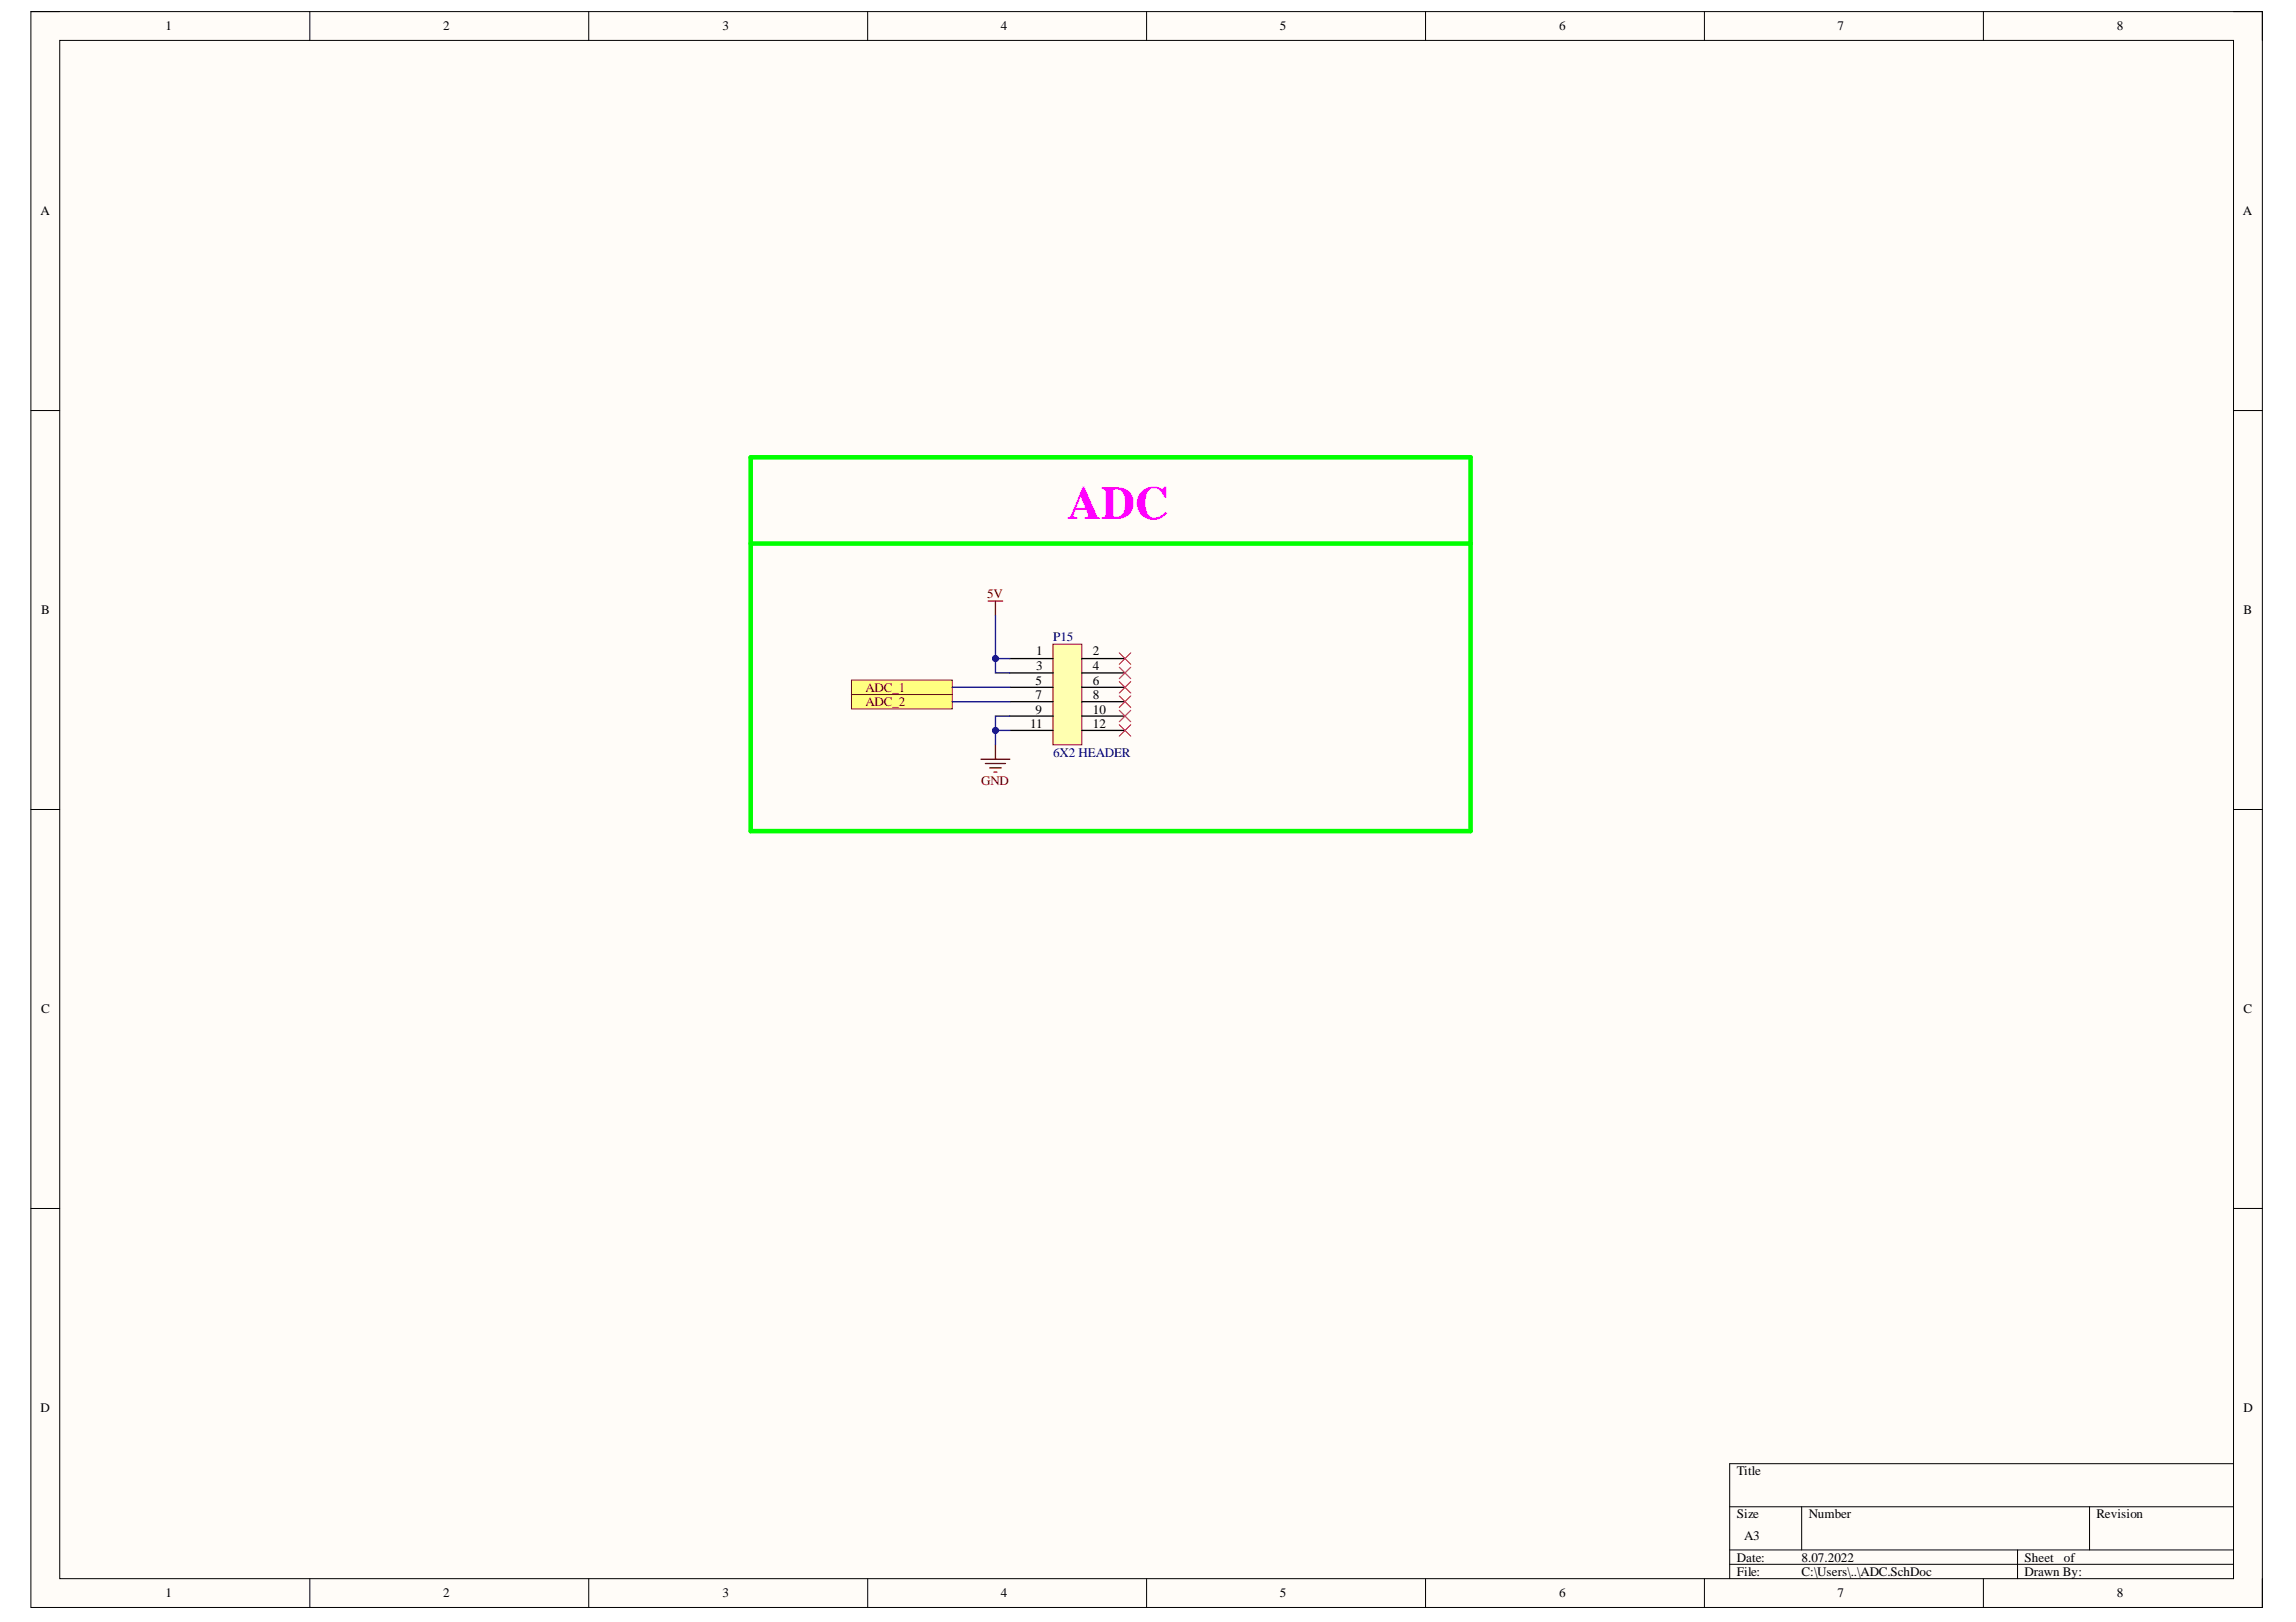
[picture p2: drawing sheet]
<svg xmlns="http://www.w3.org/2000/svg" width="297mm" height="210mm" viewBox="0 0 297 210" stroke-linecap="round" stroke-linejoin="round" font-family="sans-serif">
<defs><g id="words">
<text font-size="6.1" fill="#f0f" x="138.1" y="67.2">ADC</text>
<g font-size="1.7">
<text x="21.4" y="3.9">1</text>
<text x="57.3" y="3.9">2</text>
<text x="93.5" y="3.9">3</text>
<text x="129.5" y="3.9">4</text>
<text x="165.6" y="3.9">5</text>
<text x="201.7" y="3.9">6</text>
<text x="237.7" y="3.9">7</text>
<text x="273.8" y="3.9">8</text>
<text x="5.2" y="27.9">A</text>
<text x="290.2" y="27.9">A</text>
<text x="5.3" y="79.5">B</text>
<text x="290.2" y="79.5">B</text>
<text x="134" y="88.6">5</text>
<text x="134" y="84.8">1</text>
<text x="134" y="86.7">3</text>
<text x="141.4" y="84.8">2</text>
<text x="141.4" y="86.7">4</text>
<text x="141.4" y="88.6">6</text>
<text x="133.3" y="94.2">11</text>
<text x="134" y="90.5">7</text>
<text x="134" y="92.3">9</text>
<text x="141.4" y="90.5">8</text>
<text x="141.4" y="92.3">10</text>
<text x="141.4" y="94.2">12</text>
<text x="5.3" y="131.1">C</text>
<text x="290.2" y="131.1">C</text>
<text x="5.2" y="182.7">D</text>
<text x="290.2" y="182.7">D</text>
<text x="224.7" y="190.9">Title</text>
<text x="224.7" y="196.5">Size</text>
<text x="234" y="196.5">Number</text>
<text x="271.2" y="196.5">Revision</text>
<text x="224.7" y="202.1">Date:</text>
<text x="224.7" y="203.9">File:</text>
<text x="225.6" y="199.3">A3</text>
<text x="233.1" y="202.1">8.07.2022</text>
<text x="233.1" y="203.9">C:\Users\..\ADC.SchDoc</text>
<text x="261.9" y="202.1">Sheet</text>
<text x="261.9" y="203.9">Drawn By:</text>
<text x="267" y="202.1">of</text>
<text x="21.4" y="206.7">1</text>
<text x="57.3" y="206.7">2</text>
<text x="93.5" y="206.7">3</text>
<text x="129.5" y="206.7">4</text>
<text x="165.6" y="206.7">5</text>
<text x="201.7" y="206.7">6</text>
<text x="237.7" y="206.7">7</text>
<text x="273.8" y="206.7">8</text>
</g>
<g font-size="1.7" fill="#800000">
<text x="127.7" y="77.4">5V</text>
<text x="112" y="89.6">ADC_1</text>
<text x="112" y="91.4">ADC_2</text>
<text x="126.9" y="101.6">GND</text>
</g>
<g font-size="1.7" fill="#000080">
<text x="136.2" y="83">P15</text>
<text x="136.2" y="97.9">6X2 HEADER</text>
</g>
</g></defs>
<path d="M4 1.5h288.7v206.5h-288.7z" fill-rule="evenodd" fill="#fffcf8"/>
<path d="M4 1.5h288.7v206.5h-288.7z" fill="none" stroke="#000" stroke-width=".13"/>
<path d="M7.7 5.2h281.3v199.1h-281.3z" fill-rule="evenodd" fill="#fffcf8"/>
<g fill="none" stroke="#000" stroke-width=".13">
<path d="M4 1.5h3.7M7.7 5.2h281.3v199.1h-281.3zM40.1 1.5v3.7M76.2 1.5v3.7M112.3 1.5v3.7M148.3 1.5v3.7M184.4 1.5v3.7M220.5 1.5v3.7M256.6 1.5v3.7M289 1.5h3.7v3.7M4 53.1h3.7M289 53.1h3.7"/>
<path d="M4 104.8h3.7M289 104.8h3.7M4 156.4h3.7M289 156.4h3.7M223.8 195h65.2M233.1 195v5.6M270.3 195v5.6M289 189.4h-65.2v14.9M40.1 204.3v3.7M76.2 204.3v3.7M112.3 204.3v3.7M148.3 204.3v3.7"/>
<path d="M184.4 204.3v3.7M220.5 204.3v3.7M223.8 200.6h65.2M223.8 202.4h65.2M256.6 204.3v3.7M261 200.6v3.7M292.7 204.3v3.7"/>
</g>
<path d="M110.2 88h13v1.9h-13z" fill-rule="evenodd" fill="#ffff80"/>
<path d="M110.2 88h13v1.9h-13z" fill="none" stroke="#800000" stroke-width=".13"/>
<path d="M110.2 89.9h13v1.8h-13z" fill-rule="evenodd" fill="#ffff80"/>
<path d="M110.2 89.9h13v1.8h-13z" fill="none" stroke="#800000" stroke-width=".13"/>
<path d="M97.1 107.6h93.2" fill="none" stroke="#0f0" stroke-width=".59"/>
<path d="M136.2 83.4h3.8v13h-3.8z" fill-rule="evenodd" fill="#ffffb0"/>
<path d="M136.2 83.4h3.8v13h-3.8z" fill="none" stroke="#800000" stroke-width=".13"/>
<path d="M130.6 85.2h5.6M130.6 87.1h5.6M130.6 88.9h5.6M130.6 90.8h5.6M130.6 92.7h5.6M130.6 94.5h5.6M140 85.2h5.5M140 87.1h5.5M140 88.9h5.5M140 90.8h5.5M140 92.7h5.5M140 94.5h5.5" fill="none" stroke="#000" stroke-width=".17"/>
<path d="M127.8 77.8h1.9M128.8 77.8v1.8M126.9 98.2h3.7M127.5 98.8h2.6M128 99.4h1.5M128.6 99.9h.4M128.8 96.4v1.8" fill="none" stroke="#800000" stroke-width=".17"/>
<path d="M128.8 94.5v1.9" fill="none" stroke="#000080" stroke-width=".17"/>
<circle cx="128.8" cy="94.5" r=".37" fill="#000080"/>
<circle cx="128.8" cy="94.5" r=".37" fill="none" stroke="#000080" stroke-width=".13"/>
<path d="M123.2 90.8h7.4M123.2 88.9h7.4M130.6 92.7h-1.8v1.8h1.8" fill="none" stroke="#000080" stroke-width=".17"/>
<circle cx="128.8" cy="94.5" r=".37" fill="#000080"/>
<circle cx="128.8" cy="94.5" r=".37" fill="none" stroke="#000080" stroke-width=".13"/>
<path d="M128.8 85.2v1.9h1.8" fill="none" stroke="#000080" stroke-width=".17"/>
<circle cx="128.8" cy="85.2" r=".37" fill="#000080"/>
<circle cx="128.8" cy="85.2" r=".37" fill="none" stroke="#000080" stroke-width=".13"/>
<path d="M128.8 79.6v5.6h1.8" fill="none" stroke="#000080" stroke-width=".17"/>
<circle cx="128.8" cy="85.2" r=".37" fill="#000080"/>
<circle cx="128.8" cy="85.2" r=".37" fill="none" stroke="#000080" stroke-width=".13"/>
<path d="M97.1 70.3h93.2M97.1 107.6v-48.4h93.2v48.4" fill="none" stroke="#0f0" stroke-width=".59"/>
<path d="M144.8 84.5l1.5 1.5M144.8 86.3l1.5 1.5M144.8 88.2l1.5 1.5M144.8 90.1l1.5 1.5M144.8 91.9l1.5 1.5M144.8 93.8l1.5 1.5M146.3 84.5l-1.5 1.5M146.3 86.3l-1.5 1.5M146.3 88.2l-1.5 1.5M146.3 90.1l-1.5 1.5M146.3 91.9l-1.5 1.5M146.3 93.8l-1.5 1.5" fill="none" stroke="#f00" stroke-width=".13"/>
<use href="#words"/>
</svg>
